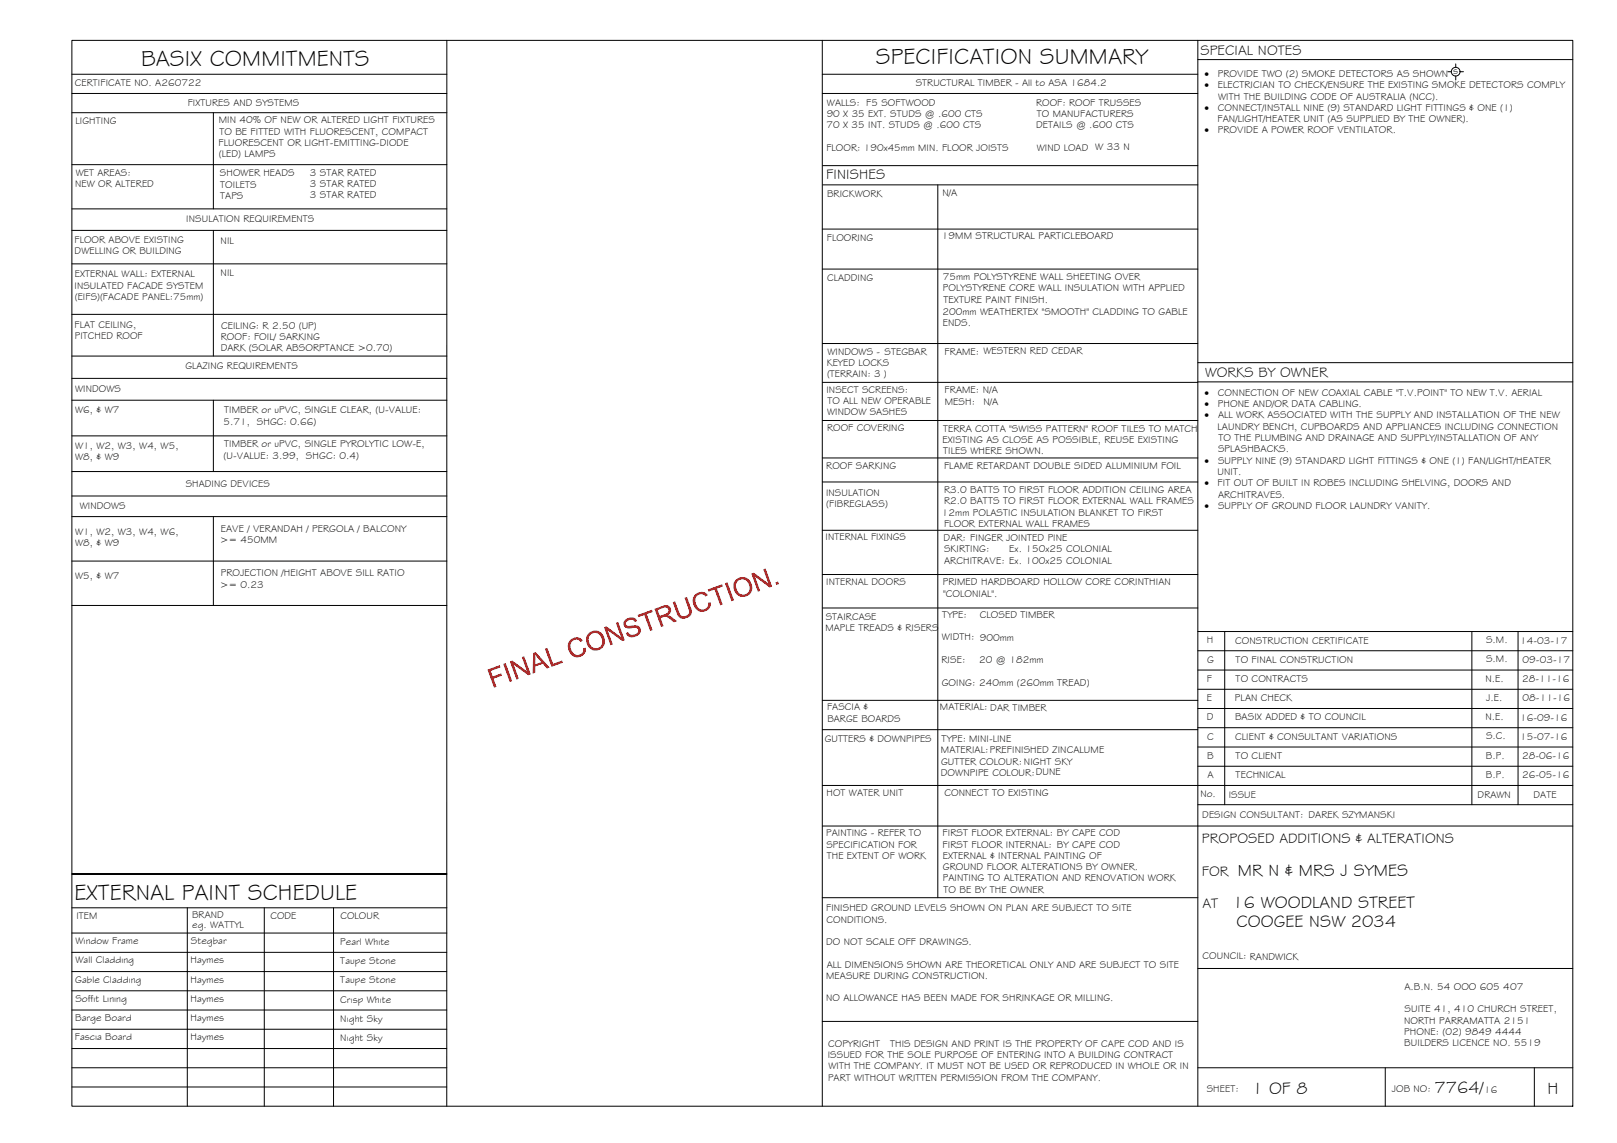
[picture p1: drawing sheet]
<svg xmlns="http://www.w3.org/2000/svg" width="420mm" height="297mm" viewBox="0 0 420 297" stroke-linecap="round" stroke-linejoin="round" font-family="sans-serif">
<defs><g id="words">
<g font-size="5.9">
<text x="36.7" y="17.2">BASIX COMMITMENTS</text>
<text x="227.6" y="16.8">SPECIFICATION SUMMARY</text>
<text x="19.4" y="233.8">EXTERNAL PAINT SCHEDULE</text>
</g>
<g font-size="4.5">
<text x="321.7" y="227.6">MR N &amp; MRS J SYMES</text>
<text x="320.3" y="235.9">16 WOODLAND STREET</text>
<text x="321.3" y="240.9">COOGEE NSW 2034</text>
<text x="325.3" y="284.2">1 OF 8</text>
<text x="372.7" y="284.1">7764/</text>
<text x="402.1" y="284.2">H</text>
</g>
<g font-size="3.7">
<text x="311.9" y="14.3">SPECIAL NOTES</text>
<text x="214.7" y="46.6">FINISHES</text>
<text x="313.1" y="98.1">WORKS BY OWNER</text>
<text x="312.3" y="219.2">PROPOSED ADDITIONS &amp; ALTERATIONS</text>
<text x="312.3" y="227.5">FOR</text>
<text x="312.4" y="235.9">AT</text>
</g>
<g font-size="2.6">
<text x="19.5" y="22.5">CERTIFICATE NO. A260722</text>
<text x="237.9" y="22.4">STRUCTURAL TIMBER - All to ASA 1684.2</text>
<text x="313" y="20">·</text>
<text x="313" y="22.9">·</text>
<text x="316.4" y="22.9">ELECTRICIAN TO CHECK/ENSURE THE EXISTING SMOKE DETECTORS COMPLY</text>
<text x="316.4" y="20">PROVIDE TWO (2) SMOKE DETECTORS AS SHOWN</text>
<text x="377.6" y="19.2">s</text>
<text x="48.8" y="27.5">FIXTURES AND SYSTEMS</text>
<text x="214.9" y="27.4">WALLS: F5 SOFTWOOD</text>
<text x="269.2" y="27.4">ROOF: ROOF TRUSSES</text>
<text x="313" y="28.8">·</text>
<text x="316.5" y="28.8">CONNECT/INSTALL NINE (9) STANDARD LIGHT FITTINGS &amp; ONE (1)</text>
<text x="316.5" y="25.9">WITH THE BUILDING CODE OF AUSTRALIA (NCC).</text>
<text x="19.6" y="32.2">LIGHTING</text>
<text x="56.8" y="32">MIN 40% OF NEW OR ALTERED LIGHT FIXTURES</text>
<text x="57" y="35">TO BE FITTED WITH FLUORESCENT, COMPACT</text>
<text x="214.8" y="33.3">70 X 35 INT. STUDS @ .600 CTS</text>
<text x="214.8" y="30.4">90 X 35 EXT. STUDS @ .600 CTS</text>
<text x="269.2" y="33.3">DETAILS @ .600 CTS</text>
<text x="269.4" y="30.4">TO MANUFACTURERS</text>
<text x="313" y="34.7">·</text>
<text x="316.4" y="31.7">FAN/LIGHT/HEATER UNIT (AS SUPPLIED BY THE OWNER).</text>
<text x="316.4" y="34.7">PROVIDE A POWER ROOF VENTILATOR.</text>
<text x="56.8" y="37.9">FLUORESCENT OR LIGHT-EMITTING-DIODE</text>
<text x="56.9" y="40.8">(LED) LAMPS</text>
<text x="214.7" y="39.2">FLOOR: 190x45mm MIN. FLOOR JOISTS</text>
<text x="269.4" y="39.2">WIND LOAD W 33 N</text>
<text x="19.7" y="45.8">WET AREAS:</text>
<text x="57.2" y="45.8">SHOWER HEADS</text>
<text x="80.5" y="45.6">3 STAR RATED</text>
<text x="19.5" y="48.7">NEW OR ALTERED</text>
<text x="57.2" y="48.7">TOILETS</text>
<text x="57.2" y="51.7">TAPS</text>
<text x="80.5" y="48.6">3 STAR RATED</text>
<text x="80.5" y="51.5">3 STAR RATED</text>
<text x="214.9" y="51.2">BRICKWORK</text>
<text x="244.9" y="51">N/A</text>
<text x="48.4" y="57.8">INSULATION REQUIREMENTS</text>
<text x="19.4" y="63.2">FLOOR ABOVE EXISTING</text>
<text x="57.3" y="63.4">NIL</text>
<text x="214.8" y="62.7">FLOORING</text>
<text x="244.8" y="62.2">19MM STRUCTURAL PARTICLEBOARD</text>
<text x="19.4" y="66.1">DWELLING OR BUILDING</text>
<text x="57.3" y="71.8">NIL</text>
<text x="19.4" y="75">INSULATED FACADE SYSTEM</text>
<text x="19.4" y="72.1">EXTERNAL WALL: EXTERNAL</text>
<text x="19.4" y="78">(EIFS)(FACADE PANEL:75mm)</text>
<text x="214.9" y="73.1">CLADDING</text>
<text x="245" y="72.8">75mm POLYSTYRENE WALL SHEETING OVER</text>
<text x="245" y="75.7">POLYSTYRENE CORE WALL INSULATION WITH APPLIED</text>
<text x="244.9" y="81.8">200mm WEATHERTEX &quot;SMOOTH&quot; CLADDING TO GABLE</text>
<text x="245.2" y="78.6">TEXTURE PAINT FINISH.</text>
<text x="19.4" y="85.2">FLAT CEILING,</text>
<text x="19.4" y="88.2">PITCHED ROOF</text>
<text x="57.3" y="88.4">ROOF: FOIL/ SARKING</text>
<text x="57.4" y="85.4">CEILING: R 2.50 (UP)</text>
<text x="245" y="84.8">ENDS.</text>
<text x="48.2" y="96">GLAZING REQUIREMENTS</text>
<text x="57.3" y="91.3">DARK (SOLAR ABSORPTANCE &gt;0.70)</text>
<text x="214.8" y="95.2">KEYED LOCKS</text>
<text x="215" y="92.2">WINDOWS - STEGBAR</text>
<text x="245.5" y="92.3">FRAME: WESTERN RED CEDAR</text>
<text x="19.5" y="101.8">WINDOWS</text>
<text x="214.9" y="98.1">(TERRAIN: 3 )</text>
<text x="19.5" y="107.4">W6, &amp; W7</text>
<text x="58.3" y="107.4">TIMBER or uPVC, SINGLE CLEAR, (U-VALUE:</text>
<text x="214.7" y="102.1">INSECT SCREENS:</text>
<text x="214.9" y="107.9">WINDOW SASHES</text>
<text x="215" y="105">TO ALL NEW OPERABLE</text>
<text x="245.5" y="102.2">FRAME: N/A</text>
<text x="245.5" y="105.1">MESH:</text>
<text x="255.5" y="105.1">N/A</text>
<text x="313" y="102.9">·</text>
<text x="313" y="105.8">·</text>
<text x="316.4" y="105.8">PHONE AND/OR DATA CABLING.</text>
<text x="316.5" y="102.9">CONNECTION OF NEW COAXIAL CABLE &quot;T.V.POINT&quot; TO NEW T.V. AERIAL</text>
<text x="58" y="110.4">5.71, SHGC: 0.66)</text>
<text x="214.9" y="112">ROOF COVERING</text>
<text x="245.1" y="112.2">TERRA COTTA &quot;SWISS PATTERN&quot; ROOF TILES TO MATCH</text>
<text x="313" y="108.7">·</text>
<text x="316.4" y="111.7">LAUNDRY BENCH, CUPBOARDS AND APPLIANCES INCLUDING CONNECTION</text>
<text x="316.5" y="108.7">ALL WORK ASSOCIATED WITH THE SUPPLY AND INSTALLATION OF THE NEW</text>
<text x="19.5" y="116.7">W1, W2, W3, W4, W5,</text>
<text x="19.5" y="119.6">W8, &amp; W9</text>
<text x="58.1" y="119.2">(U-VALUE: 3.99, SHGC: 0.4)</text>
<text x="58.3" y="116.3">TIMBER or uPVC, SINGLE PYROLYTIC LOW-E,</text>
<text x="244.9" y="115.2">EXISTING AS CLOSE AS POSSIBLE, REUSE EXISTING</text>
<text x="245.1" y="118.1">TILES WHERE SHOWN.</text>
<text x="316.5" y="117.6">SPLASHBACKS.</text>
<text x="316.6" y="114.6">TO THE PLUMBING AND DRAINAGE AND SUPPLY/INSTALLATION OF ANY</text>
<text x="214.7" y="121.8">ROOF SARKING</text>
<text x="245.3" y="121.9">FLAME RETARDANT DOUBLE SIDED ALUMINIUM FOIL</text>
<text x="313" y="120.5">·</text>
<text x="316.4" y="123.4">UNIT.</text>
<text x="316.5" y="120.5">SUPPLY NINE (9) STANDARD LIGHT FITTINGS &amp; ONE (1) FAN/LIGHT/HEATER</text>
<text x="48.3" y="126.5">SHADING DEVICES</text>
<text x="214.6" y="128.8">INSULATION</text>
<text x="214.7" y="131.7">(FIBREGLASS)</text>
<text x="245.3" y="128.1">R3.0 BATTS TO FIRST FLOOR ADDITION CEILING AREA</text>
<text x="245.3" y="131.1">R2.0 BATTS TO FIRST FLOOR EXTERNAL WALL FRAMES</text>
<text x="313" y="126.4">·</text>
<text x="316.4" y="126.4">FIT OUT OF BUILT IN ROBES INCLUDING SHELVING, DOORS AND</text>
<text x="316.5" y="129.3">ARCHITRAVES.</text>
<text x="20.7" y="132.4">WINDOWS</text>
<text x="244.8" y="134">12mm POLASTIC INSULATION BLANKET TO FIRST</text>
<text x="245.3" y="136.9">FLOOR EXTERNAL WALL FRAMES</text>
<text x="313" y="132.2">·</text>
<text x="316.5" y="132.2">SUPPLY OF GROUND FLOOR LAUNDRY VANITY.</text>
<text x="19.5" y="139">W1, W2, W3, W4, W6,</text>
<text x="19.5" y="141.9">W8, &amp; W9</text>
<text x="57.2" y="141.2">&gt;= 450MM</text>
<text x="57.3" y="138.2">EAVE / VERANDAH / PERGOLA / BALCONY</text>
<text x="214.5" y="140.4">INTERNAL FIXINGS</text>
<text x="245.2" y="140.6">DAR: FINGER JOINTED PINE</text>
<text x="245.3" y="143.5">SKIRTING:</text>
<text x="262.3" y="143.6">Ex. 150x25 COLONIAL</text>
<text x="57.4" y="149.8">PROJECTION /HEIGHT ABOVE SILL RATIO</text>
<text x="245.3" y="146.5">ARCHITRAVE: Ex. 100x25 COLONIAL</text>
<text x="19.5" y="150.6">W5, &amp; W7</text>
<text x="57.2" y="152.7">&gt;= 0.23</text>
<text x="214.7" y="152.1">INTERNAL DOORS</text>
<text x="245" y="152.1">PRIMED HARDBOARD HOLLOW CORE CORINTHIAN</text>
<text x="245" y="155">&quot;COLONIAL&quot;.</text>
<text x="214.6" y="161">STAIRCASE</text>
<text x="244.8" y="160.6">TYPE:</text>
<text x="254.6" y="160.6">CLOSED TIMBER</text>
<text x="214.5" y="164">MAPLE TREADS &amp; RISERS</text>
<text x="244.8" y="166.4">WIDTH: 900mm</text>
<text x="313.6" y="167.2">H</text>
<text x="321" y="167.2">CONSTRUCTION CERTIFICATE</text>
<text x="386.1" y="167.1">S.M.</text>
<text x="395" y="167.3">14-03-17</text>
<text x="244.6" y="172.3">RISE:</text>
<text x="254.5" y="172.3">20 @ 182mm</text>
<text x="313.7" y="172.2">G</text>
<text x="321.1" y="172.2">TO FINAL CONSTRUCTION</text>
<text x="386.1" y="172.1">S.M.</text>
<text x="395.6" y="172.3">09-03-17</text>
<text x="244.7" y="178.2">GOING: 240mm (260mm TREAD)</text>
<text x="313.6" y="177.2">F</text>
<text x="321.1" y="177.2">TO CONTRACTS</text>
<text x="386" y="177.1">N.E.</text>
<text x="395.5" y="177.3">28-11-16</text>
<text x="214.9" y="184.6">FASCIA &amp;</text>
<text x="244.2" y="184.6">MATERIAL: DAR TIMBER</text>
<text x="313.6" y="182.2">E</text>
<text x="320.9" y="182.2">PLAN CHECK</text>
<text x="386.2" y="182.1">J.E.</text>
<text x="395.6" y="182.3">08-11-16</text>
<text x="215" y="187.6">BARGE BOARDS</text>
<text x="313.6" y="187.2">D</text>
<text x="320.9" y="187.2">BASIX ADDED &amp; TO COUNCIL</text>
<text x="386" y="187.1">N.E.</text>
<text x="395" y="187.3">16-09-16</text>
<text x="214.3" y="192.7">GUTTERS &amp; DOWNPIPES</text>
<text x="244.5" y="195.8">MATERIAL:PREFINISHED ZINCALUME</text>
<text x="244.7" y="192.9">TYPE: MINI-LINE</text>
<text x="313.7" y="197.2">B</text>
<text x="313.7" y="192.2">C</text>
<text x="321" y="192.2">CLIENT &amp; CONSULTANT VARIATIONS</text>
<text x="321.1" y="197.2">TO CLIENT</text>
<text x="386.1" y="197.1">B.P.</text>
<text x="386.1" y="192.1">S.C.</text>
<text x="395" y="192.3">15-07-16</text>
<text x="395.5" y="197.3">28-06-16</text>
<text x="244.5" y="201.7">DOWNPIPE COLOUR:DUNE</text>
<text x="244.5" y="198.7">GUTTER COLOUR: NIGHT SKY</text>
<text x="313.7" y="202.2">A</text>
<text x="321.1" y="202.2">TECHNICAL</text>
<text x="386.1" y="202.1">B.P.</text>
<text x="395.5" y="202.3">26-05-16</text>
<text x="214.8" y="206.8">HOT WATER UNIT</text>
<text x="245.4" y="207">CONNECT TO EXISTING</text>
<text x="311.9" y="207.1">No.</text>
<text x="319.3" y="207.3">ISSUE</text>
<text x="383.9" y="207.5">DRAWN</text>
<text x="398.5" y="207.4">DATE</text>
<text x="312.4" y="212.6">DESIGN CONSULTANT: DAREK SZYMANSKI</text>
<text x="214.7" y="217.3">PAINTING - REFER TO</text>
<text x="214.7" y="220.3">SPECIFICATION FOR</text>
<text x="244.9" y="217.3">FIRST FLOOR EXTERNAL: BY CAPE COD</text>
<text x="244.9" y="220.3">FIRST FLOOR INTERNAL: BY CAPE COD</text>
<text x="214.8" y="223.2">THE EXTENT OF WORK</text>
<text x="244.9" y="223.2">EXTERNAL &amp; INTERNAL PAINTING OF</text>
<text x="245" y="226.1">GROUND FLOOR ALTERATIONS BY OWNER.</text>
<text x="245" y="229.1">PAINTING TO ALTERATION AND RENOVATION WORK</text>
<text x="245.1" y="232">TO BE BY THE OWNER</text>
<text x="19.8" y="238.9">ITEM</text>
<text x="49.9" y="238.6">BRAND</text>
<text x="70.3" y="238.9">CODE</text>
<text x="88.5" y="238.8">COLOUR</text>
<text x="214.7" y="236.8">FINISHED GROUND LEVELS SHOWN ON PLAN ARE SUBJECT TO SITE</text>
<text x="214.8" y="239.7">CONDITIONS.</text>
<text x="19.6" y="245.4">Window Frame</text>
<text x="49.6" y="245.4">Stegbar</text>
<text x="50" y="241.1">eg. WATTYL</text>
<text x="88.4" y="245.5">Pearl White</text>
<text x="214.7" y="245.6">DO NOT SCALE OFF DRAWINGS.</text>
<text x="19.6" y="250.4">Wall Cladding</text>
<text x="49.5" y="250.4">Haymes</text>
<text x="88.4" y="250.5">Taupe Stone</text>
<text x="214.8" y="251.5">ALL DIMENSIONS SHOWN ARE THEORETICAL ONLY AND ARE SUBJECT TO SITE</text>
<text x="312.5" y="249.3">COUNCIL: RANDWICK</text>
<text x="19.6" y="255.4">Gable Cladding</text>
<text x="49.5" y="255.4">Haymes</text>
<text x="88.4" y="255.5">Taupe Stone</text>
<text x="214.7" y="254.4">MEASURE DURING CONSTRUCTION.</text>
<text x="364.9" y="257.3">A.B.N. 54 OOO 605 407</text>
<text x="19.6" y="260.4">Soffit Lining</text>
<text x="49.5" y="260.4">Haymes</text>
<text x="88.4" y="260.5">Crisp White</text>
<text x="214.7" y="260.3">NO ALLOWANCE HAS BEEN MADE FOR SHRINKAGE OR MILLING.</text>
<text x="364.9" y="263.1">SUITE 41, 410 CHURCH STREET,</text>
<text x="19.5" y="265.4">Barge Board</text>
<text x="49.5" y="265.4">Haymes</text>
<text x="88.4" y="265.5">Night Sky</text>
<text x="364.8" y="266">NORTH PARRAMATTA 2151</text>
<text x="364.9" y="269">PHONE: (02) 9849 4444</text>
<text x="19.5" y="270.4">Fascia Board</text>
<text x="49.5" y="270.4">Haymes</text>
<text x="88.4" y="270.5">Night Sky</text>
<text x="215.1" y="274.9">ISSUED FOR THE SOLE PURPOSE OF ENTERING INTO A BUILDING CONTRACT</text>
<text x="215.2" y="272">COPYRIGHT</text>
<text x="231.3" y="272">THIS DESIGN AND PRINT IS THE PROPERTY OF CAPE COD AND IS</text>
<text x="364.9" y="271.9">BUILDERS LICENCE NO. 5519</text>
<text x="215.2" y="280.8">PART WITHOUT WRITTEN PERMISSION FROM THE COMPANY.</text>
<text x="215.3" y="277.9">WITH THE COMPANY. IT MUST NOT BE USED OR REPRODUCED IN WHOLE OR IN</text>
<text x="313.6" y="283.8">SHEET:</text>
<text x="361.7" y="283.9">JOB NO:</text>
<text x="385.6" y="284.1">16</text>
</g>
</g></defs>
<!-- layer: BORDER -->
<g fill="none" stroke="#000" stroke-width=".26">
<path d="M18.7 10.5h390v277h-390zM116.1 10.5v277M213.7 19.3h97.5M213.7 10.5v277M311.2 15.5h97.5M311.2 10.5v277M213.7 24.3h97.5M213.7 59.5h97.5M213.8 48h97.4M213.8 43h97.4M243.7 48v185.3M213.7 69.9h97.5"/>
<path d="M213.7 99.4h97.5M213.7 89.3h97.5M311.2 94.2h97.5M311.2 99.2h97.5M213.7 119h97.5M213.7 109.3h97.5M213.7 125.3h97.5M213.7 137.8h97.5M213.7 149.3h97.5M213.7 158h97.5M311.2 179.1h97.5M311.2 174.1h97.5"/>
<path d="M311.2 169.1h97.5M311.2 164.1h97.5M318.2 164.1v45M382.4 164.1v45M394.4 164.1v45M213.7 189.6h97.5M213.7 182h97.5M311.2 199.1h97.5M311.2 194.1h97.5M311.2 189.1h97.5M311.2 184.1h97.5M213.7 204.1h195"/>
<path d="M213.7 214.7h195M311.2 209.1h97.5M18.7 235.9h97.4M48.7 235.9v51.6M68.7 235.9v51.6M86.7 235.9v51.6M116.1 227.1h-97.4h97.4M213.7 233.3h97.5M18.7 242.5h97.4M18.7 247.5h97.4M18.7 252.5h97.4M18.7 257.5h97.4"/>
<path d="M311.2 251.7h97.5M18.7 277.5h97.4M18.7 262.5h97.4M18.7 267.5h97.4M18.7 272.5h97.4M213.7 265.4h97.5M311.2 277.5h97.5M359.9 277.5v10M398.7 277.5v10M18.7 282.5h97.4"/>
</g>
<!-- layer: BASIX -->
<g fill="none" stroke="#000" stroke-width=".26">
<path d="M18.7 19.3h97.4M18.7 24.3h97.4M18.7 29.3h97.4M55.4 29.3v25M18.7 42.8h97.4M18.7 54.3h97.4M18.7 59.9h97.4M55.4 59.9v32.6M18.7 68.6h97.4M18.7 81.7h97.4M18.7 98.3h97.4M18.7 92.5h97.4"/>
<path d="M18.7 113.3h97.4M18.7 104h97.4M55.4 104v18.5M18.7 128.9h97.4M18.7 134.3h97.4M18.7 122.5h97.4M55.4 134.3v23M18.7 145.8h97.4M18.7 157.3h97.4"/>
</g>
<!-- layer: SERVICES -->
<g fill="none" stroke="#000" stroke-width=".26">
<path d="M376.2 18.6h.9M378.3 16.6v.9M378.3 19.8v1M379.4 18.6h.9"/>
<circle cx="378.2" cy="18.6" r="1.13"/>
</g>
<!-- layer: Stamp - Final Construction -->
<g fill="#f00">
<path d="M126.7 174l3.1-1.1 .2 .5-2.5 1 .5 1.4 2.2-.8 .2 .6-2.2 .8 .8 2.1-.6 .2z"/>
<path d="M130.8 172.5l.6-.2 1.7 4.7-.6 .2z"/>
<path d="M132.5 171.9l.6-.2 3.8 2.8-1.3-3.7 .6-.2 1.7 4.7-.6 .2-3.8-2.8 1.3 3.7-.6 .2z"/>
<path d="M141.6 168.6l.6-.2 1.5 4.1 2.3-.8 .2 .5-2.9 1.1z"/>
<path d="M148.1 166.4l.9-.6 .7-.2 .9 .1 .7 .6 .1 .2-.5 .3-.9-.6-1.1 .3-.5 .5-.2 1.1 .6 1.5 .5 .4 .7 .2 1.1-.3 .4-.6v-.9h.7v.9l-.6 .9-.6 .4-1.1 .2-.7-.1-.8-.5-.6-1-.3-1.1 .1-.9z"/>
<path d="M156.9 163l.7-.2 3.8 2.8-1.4-3.7 .6-.2 1.7 4.7-.6 .2-3.8-2.8 1.3 3.7-.5 .2z"/>
<path d="M162.4 161.2l.9-.6 1-.1 .7 .2 .5 .7-.5 .2-.5-.5h-.6l-1 .4a.73 .73 0 0 0-.1 1 .73 .73 0 0 0 1 .1l1.6-.1 .8 .4 .3 1.1-.5 .9-.7 .5-1 .2-.8-.1-.5-.3-.4-.7 .6-.2 .5 .6 .8 .1 1.1-.5 .3-.7-.5-.6-2.1 .1-.9-.3-.4-.8z"/>
<path d="M165.7 159.8l3.7-1.3 .2 .5-1.6 .6 1.6 4.1-.7 .3-1.5-4.2-1.5 .6z"/>
<path d="M174.8 156.5l.6-.2 1.5 3.6 .6 .3 .8-.2 .5-.3 .3-.6-1.2-3.7 .6-.2 1.2 3.4v.8l-.3 .5-1.4 .8-.6 .1-.7-.2-.7-.9z"/>
<path d="M180.5 154.6l.8-.5 .9-.3 .8 .1 .7 .5 .2 .3-.6 .3-.7-.6-1.1 .2-.7 .7-.1 .9 .7 1.7 .9 .5 1.2-.3 .5-.7v-.8l.7-.1-.1 1-.5 .9-.8 .4-1.2 .2-1.2-.7-.6-.8-.3-1.3 .2-1z"/>
<path d="M183.9 153.2l3.7-1.4 .2 .6-1.5 .6 1.5 4.1-.6 .2-1.5-4.1-1.6 .5z"/>
<path d="M188.4 151.6l.6-.3 1.7 4.7-.6 .3z"/>
<path d="M195.2 149.1l.7-.3 3.8 2.8-1.4-3.7 .6-.2 1.7 4.7-.6 .3-3.8-2.8 1.3 3.7-.6 .2z"/>
<path d="M201.5 151.4l.6-.3 .3 .7-.7 .2z"/>
<path d="M138.5 169.7l.7-.2 3.6 4-.7 .2-1.1-1.2-1.9 .7v1.6l-.7 .3zM139 170.1l.1 2.5 1.6-.5z"/>
<path d="M152.9 164.6l.9-.6 1.1-.1 .8 .2 .7 .6 .4 .6 .4 1.2-.1 .7-.5 1.1-.8 .5-.9 .3-.9-.2-1-.6-.4-.6-.3-1.2 .1-1.1zM153.4 164.9l-.3 .6-.2 .8 .6 1.5 1.1 .7 1.3-.4 .4-.5 .2-.8-.2-.9-.4-.8-.5-.4-.7-.2-.7 .1z"/>
<path d="M170.1 158.2l2.7-.9 1 .2 .5 .6 .1 .7-.3 .5-.7 .6 .7 .2 1.8 1.3-.8 .3-1.7-1.3-.9-.1-.9 .3 .8 2.1-.6 .2zM170.9 158.5l.5 1.6 1.9-.7 .4-.7-.2-.6-.6-.2z"/>
<path d="M191.2 150.7l.7-.5 1-.3 .9 .2 .8 .5 .6 1 .3 1-.3 1.2-.5 .7-.9 .5-1 .1-1.4-.7-.6-.8-.2-1v-.9zM191.7 151l-.3 .5-.2 .9 .6 1.4 .9 .7h.7l.7-.2 .4-.4 .3-.8-.2-1.1-.4-.8-.5-.4-.6-.3-.8 .1z"/>
</g>
<use href="#words"/>
</svg>
